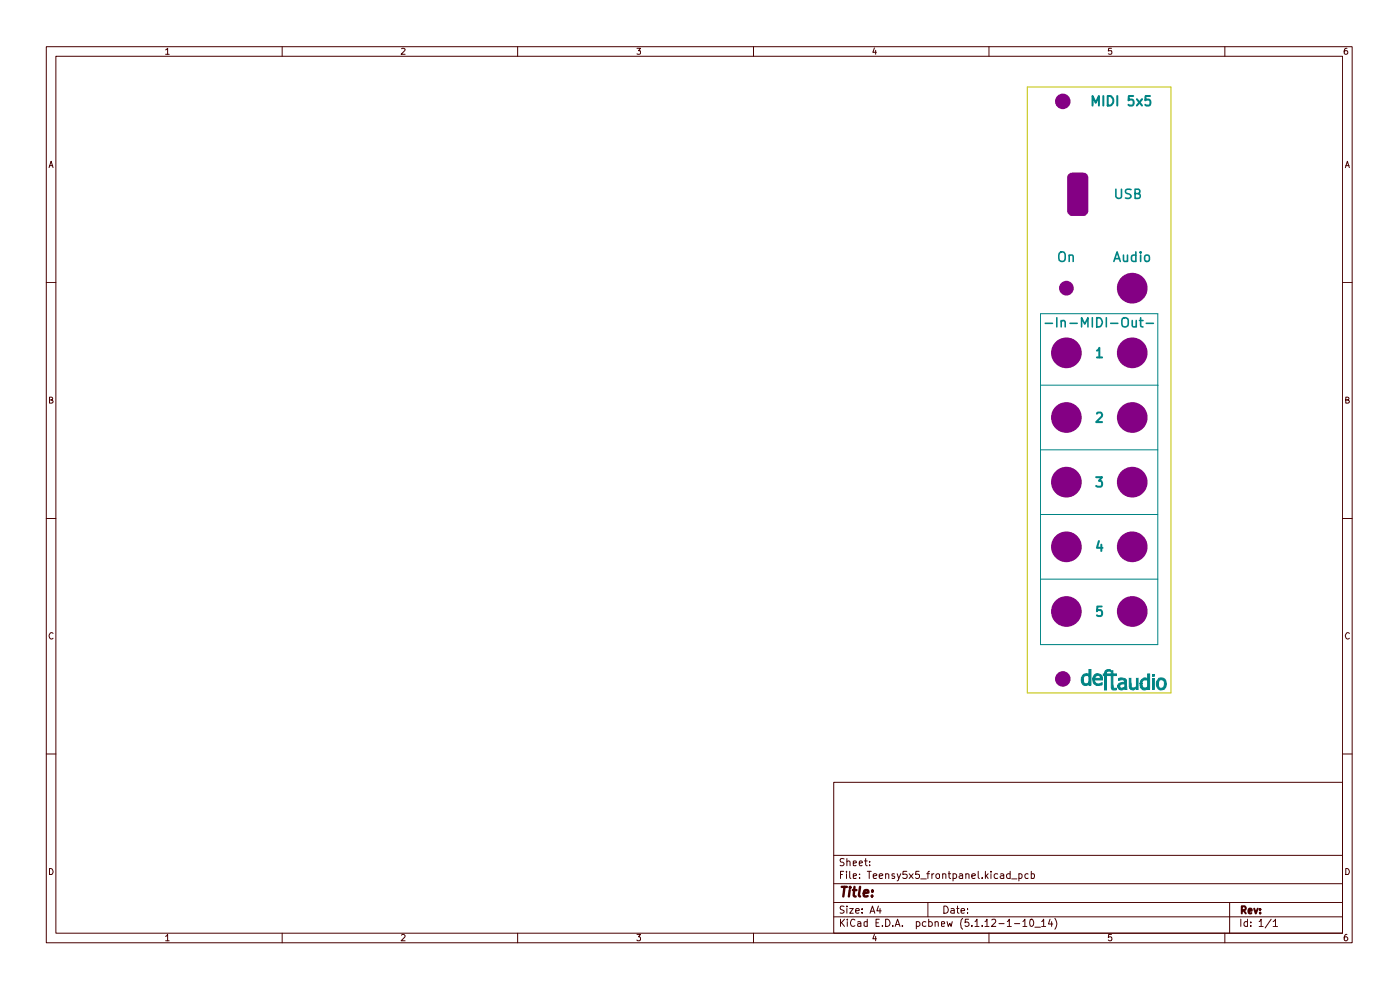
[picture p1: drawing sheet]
<svg xmlns="http://www.w3.org/2000/svg" width="297mm" height="210mm" viewBox="0 0 297 210" stroke-linecap="round" stroke-linejoin="round" font-family="sans-serif">
<g fill="none" stroke="#480000" stroke-width=".21">
<path d="M9.8 9.9h277.1v190.1h-277.1zM11.9 11.9h272.9v186.1h-272.9zM35.1 10.6l.5-.4v1.3M35.1 11.5h.8M59.9 9.9v2M85.2 10.3l.5-.1 .2 .4-.8 .9h.8M109.8 9.9v2M135.1 10.2h.8l-.4 .6h.3v.6h-.7M159.9 9.9v2M185.5 10.2l-.3 .9h.7M185.8 10.7v.8M209.8 9.9v2"/>
<path d="M235.8 10.2h-.6l-.1 .6h.7a.48 .48 0 0 1 0 .6 .48 .48 0 0 1-.7 0M259.8 9.9v2M285.7 10.2l-.4 .1-.1 1 .2 .2 .4-.1 .1-.4-.2-.2h-.5v.2M10.4 35.6l.4-1.4 .5 1.4M10.5 35.1h.7M285.4 35.6l.4-1.4 .5 1.4M285.5 35.1h.7M9.8 59.9h2.1M284.8 59.9h2.1M10.5 84.8h.6v-.5l-.6-.1v1.3h.5l.3-.4-.4-.3M285.5 84.8h.6v-.5l-.6-.1v1.3h.5l.3-.4-.4-.3M9.8 110h2.1"/>
<path d="M284.8 110h2.1M11.3 134.4a.57 .57 0 0 0-.8 0 .57 .57 0 0 0 0 .8l.3 .4 .5-.2M286.3 134.4a.57 .57 0 0 0-.8 0 .57 .57 0 0 0 0 .8l.3 .4 .5-.2M9.8 159.9h2.1M284.8 159.9h2.1M176.9 165.9h107.9v32.1h-107.9zM10.5 184.2a.71 .71 0 0 1 .7 .5 .71 .71 0 0 1-.2 .8h-.5zM35.1 198.6l.5-.4v1.4M35.1 199.6h.8M59.9 198v2M85.2 198.4l.1-.2h.4l.2 .4-.8 1h.8M109.8 198v2"/>
<path d="M135.1 198.2h.8l-.4 .5 .4 .3-.1 .5-.5 .1-.2-.2M159.9 198v2M176.9 194.5h107.9M176.9 191.4h107.9M176.9 187.5h107.9M176.9 181.4h107.9M178.3 195v1.5M178.3 185.5h.4M178.5 195.7l.7 .8M179 184.8h-.7v1.6M179.1 192.3h-.8a.61 .61 0 0 0 .1 .6 .61 .61 0 0 0 .6 .2l.1 .4a.6 .6 0 0 1-.9 .1M179.1 182.2h-.8a.53 .53 0 0 0 .1 .6 .53 .53 0 0 0 .5 .2l.2 .2-.2 .4h-.7"/>
<path d="M179.2 195l-.9 .9M179.6 184.8v.2M179.6 185.3v1.1M179.7 192.2v.2M179.7 182.8v-.1a.36 .36 0 0 1 .6 .2v.7M179.7 182.1v1.5M179.7 192.7v1M179.7 195v.2M179.7 195.5v1M180.3 192.7h.7l-.7 1h.7M180.3 184.8v1.3l.2 .3M181 185.8l.7-.1-.2-.4-.5 .1v.9h.6"/>
<path d="M181 183.1l.7-.1-.2-.4-.5 .1v.9h.6M181.4 195.2l-.4-.2a.78 .78 0 0 0-.6 .7 .78 .78 0 0 0 .6 .8l.4-.2M181.5 193.2l.8-.1-.1-.3-.4-.1-.3 .3v.5l.3 .2 .4-.1M181.9 195.6h.6l.1 .9M182.3 183.1l.7-.1-.2-.4-.4 .1-.1 .7 .2 .2h.4M182.4 186.2v.2M182.4 185.4v.1M182.6 195.9l-.7 .1v.4h.7M182.9 193.5v.2M182.9 192.8v.2M183.4 182.6h.6M183.6 182.1v1.3l.4 .2"/>
<path d="M184 195.6l-.4-.1-.3 .2v.6l.3 .2 .4-.1M184 195v1.5M184 184.8h.8M184.4 184.8v1.6M184.5 183.5v.1M184.5 182.7v.2M184.6 193.7l.5-1.5 .5 1.5M184.7 193.3h.7M185.3 185.8l.7-.1-.1-.3-.4-.1-.2 .2v.8h.6M185.5 198.2l-.3 .9h.7M185.8 198.6v1M185.8 195.7h.6"/>
<path d="M186.4 192.2l-.4 1h.9M186.5 195h-.7v1.5h.7M186.5 185.8l.8-.1-.1-.3-.4-.1-.3 .2 .1 .8h.6M186.7 192.7v1M187.2 196.3v.2M187.9 195a.78 .78 0 0 1 .9 .7 .78 .78 0 0 1-.9 .8zM187.9 185.5l.2-.2 .5 .2v.9M187.9 185.3v1.1M189.4 196.3v.2M189.7 185.4h-.5v.4l.6 .2-.1 .4-.5-.1M189.9 196.5l.5-1.5 .5 1.5M190.1 196.1h.7"/>
<path d="M190.3 185.3l.4 1.1M191.1 185.3l-.5 1.4-.3 .2M191.4 196.3v.2M192.4 184.8h-.8l-.1 .7h.9v.7l-.3 .2-.6-.2M192.9 185.3l.8 1.1M193.7 185.3l-.8 1.1M194.4 195.6h.6l.2 .7a.52 .52 0 0 1-.8 .1M194.4 195.5v1.5M195 184.8h-.7l-.1 .7h.8v.7l-.3 .2h-.3l-.2-.2M195.3 186.4h1.2M196.4 195.6h-.6l-.1 .7a.52 .52 0 0 0 .7 .1M196.6 185.3h.6"/>
<path d="M196.8 191.4v3.1M197 195.6h.6l.2 .7a.52 .52 0 0 1-.8 .1M197 195v1.5M197.2 184.8l-.4 .3v1.3M197.7 185.3v1.1M198.1 185.3l-.4 .3M198.4 195.7l.2-.2 .4 .1 .1 .9M198.4 195.5v1M198.5 185.6a.45 .45 0 0 1 .8-.1v.7l-.2 .2-.5-.2zM199.7 196l.7-.1-.2-.4-.5 .1v.8h.6M200 185.5l.2-.2 .5 .2v.9M200 185.3v1.1"/>
<path d="M200.2 192.2a.78 .78 0 0 1 1 .8 .78 .78 0 0 1-1 .7zM200.9 195.5l.3 1 .3-.7 .3 .7 .2-1M201.2 185.3h.5M201.3 184.8v1.3l.4 .3M201.8 192.8h.6v.9M202.2 185.4a.52 .52 0 0 1 .7 .2l-.1 .7h-.6M202.2 185.3v1.6M202.4 193.1h-.5l-.2 .3 .2 .3 .5-.1M202.9 192.7h.6M203.1 192.2v1.3l.4 .2M203.5 185.4l.5-.1 .2 .2v.9M203.9 193.2l.7-.1v-.3l-.5-.1-.2 .3v.5l.2 .2 .5-.1"/>
<path d="M204.2 194.8a1.74 1.74 0 0 0 0 2.3M204.2 185.7l-.7 .2 .2 .5 .5-.1M204.9 185.5l.2-.2 .5 .2v.9M204.9 185.3v1.1M205.2 193.5v.2M205.2 192.8v.2M205.5 195h-.7l-.1 .7 .2-.1 .5 .1 .2 .6-.4 .2h-.3l-.2-.2M206.2 196.3v.2M206.2 185.8l.7-.1-.1-.3-.4-.1-.2 .2v.8h.6M206.8 195.5l.5-.5v1.5M206.8 196.5h.9M207.5 184.8v1.3l.3 .3"/>
<path d="M208.4 196.3v.2M208.4 186.2v.2M209 195.5l.4-.5v1.5M209 196.5h.8M209 184.8v1.6M209.2 185.8l.4 .6M209.6 185.3l-.6 .6M209.8 198v2M210.2 184.8v.2M210.2 185.3v1.1M210.4 195.2l.6-.2 .2 .1v.4l-.9 1h.9M211.7 185.4l-.5-.1-.3 .3v.4l.3 .4 .5-.1"/>
<path d="M211.9 195.9h1.1M212.3 185.4l.4-.1 .2 .2v.9M212.9 185.7l-.7 .2 .2 .5 .5-.1M213.7 195.5l.4-.5v1.5M213.7 196.5h.8M214.3 185.4a.52 .52 0 0 0-.8 .2l.2 .7h.6M214.3 184.8v1.6M214.6 186.4h1.1M215.2 195.9h1.1M216.2 185.4l.4-.1 .2 .3v.4l-.2 .4-.4-.1M216.2 185.3v1.6M217 195.5l.4-.5v1.5"/>
<path d="M217 196.5h.8M218.1 185.4l-.4-.1-.3 .3v.4l.3 .4 .4-.1M218.5 195.2l.3-.2a.82 .82 0 0 1 .5 .7 .82 .82 0 0 1-.5 .8l-.3-.2-.1-.4zM218.8 185.4l.4-.1 .3 .3-.1 .7h-.6M218.8 184.8v1.6M219.5 196.7h1.2M221 195.5l.4-.5v1.5M221 196.5h.8M222.8 195l-.4 1h1M223.1 195.5v1M223.8 194.8a1.74 1.74 0 0 1 0 2.3M235.8 198.2h-.6l-.1 .7 .3-.2 .4 .1v.7l-.4 .1-.3-.2"/>
<path d="M259.8 198v2M260.9 191.4v6.6M263.2 195v1.5M264.7 195.6l-.5-.1-.3 .3v.5l.3 .2 .5-.1M264.7 195v1.5M265.3 196.3v.2M265.3 195.6v.1M267.1 195.5l.4-.5v1.5M267.1 196.5h.9M269.7 195l-1.3 1.8M270.1 195.5l.5-.5v1.5M270.1 196.5h.9"/>
<path d="M285.5 184.2a.71 .71 0 0 1 .7 .5 .71 .71 0 0 1-.2 .8h-.5zM285.7 198.2a.58 .58 0 0 0-.5 .6v.7l.5 .1 .2-.3v-.3l-.2-.3h-.3l-.2 .3"/>
</g>
<path d="M263.4 193.1h.6a.47 .47 0 0 0 .3-.4 .47 .47 0 0 0-.3-.5h-.6v1.6M263.8 193.1l.5 .7M264.9 193.3l.7-.1-.2-.5-.4 .1-.1 .8 .1 .2 .5-.1M266.1 192.7l.3 1.1 .4-1.1M267.3 193.6v.2M267.3 192.8v.2" fill="none" stroke="#480000" stroke-width=".42"/>
<path d="M178.6 188.1h1.1M179.2 188.1l-.3 2.1M180.3 188.8l-.2 1.4M180.3 188.1v.3M180.9 188.8h.8M181.3 188.1l-.2 1.8 .4 .3M182.5 188.1l-.3 1.8 .3 .3M183.2 189.5l1-.2-.1-.4h-.7l-.2 1 .3 .3 .6-.1M185 190v.2M185.1 188.9v.2" fill="none" stroke="#480000" stroke-width=".51"/>
<path d="M217.9 18.5h30.5v128.5h-30.5z" fill="none" stroke="#c2c200" stroke-width=".21"/>
<path d="M220.7 66.5h24.9v70.2h-24.9zM220.7 81.7h25M220.7 95.4h24.9M220.7 109.1h24.9M220.7 122.9h24.9" fill="none" stroke="#008484" stroke-width=".21"/>
<g fill="none" stroke="#008484" stroke-width=".42">
<path d="M231.8 22.4v-2l.7 1.4 .6-1.4v2M234.1 20.4v2M235 20.4a1.03 1.03 0 0 1 1.2 1 1.03 1.03 0 0 1-1.2 1zM237 20.4v2M240.4 20.4h-.9l-.1 .9 .2-.2 .7 .1 .2 .3-.1 .7-.2 .2h-.6l-.2-.2M241.2 21l1.1 1.4M242.3 21l-1.1 1.4M244 20.4h-1v.9l.2-.2 .7 .1 .2 .3-.1 .7-.3 .2h-.5l-.2-.2M232.7 74.4l.5-.6v2M232.7 75.8h1.1M232.7 87.8l.3-.3h.5l.3 .6-1.3 1.4h1.3M232.5 101.2h1.3l-.7 .8h.4a.73 .73 0 0 1 0 1.3l-1-.2"/>
<path d="M233.1 114.8l-.4 1.4h1.2M233.6 115.5v1.4M233.7 128.7h-.9l-.1 1 .3-.3h.5a.73 .73 0 0 1 0 1.3h-.5l-.3-.2"/>
</g>
<g fill="none" stroke="#008484" stroke-width=".34">
<path d="M224.7 53.8a.67 .67 0 0 1 .8-.4 .67 .67 0 0 1 .5 .7l-.1 1.1a.71 .71 0 0 1-.8 .2 .71 .71 0 0 1-.5-.6zM226.8 54.3l.3-.2 .5 .1 .1 1.3M226.8 54.1v1.4M236.3 55.5l.7-2.1 .7 2.1M236.5 54.9h1M236.7 40.1v1.6a.67 .67 0 0 0 1.2 0v-1.6M238.3 54.1l.1 1.3 .5 .1 .3-.2M239.2 54.1v1.4M239.9 40.2a.86 .86 0 0 0-1.1 .3 .46 .46 0 0 0 .4 .6l.5 .1 .2 .5-.4 .4-.7-.1M240.8 41.1l.8-.1 .2-.3-.2-.5-.8-.1v2h.8l.3-.4a.49 .49 0 0 0-.4-.6M241 54.2h-.8a.97 .97 0 0 0 0 1.2h.8M241 53.4v2.1"/>
<path d="M242 53.4l-.2 .1 .2 .2v-.3v.3M242 54.1v1.4M242.9 54.3l.3-.2 .5 .1a.97 .97 0 0 1 0 1.2h-.7a1.02 1.02 0 0 1-.1-1.1zM221.7 68.6h1.6M224.2 67.4v1.9M225.1 68.2l.4-.2 .4 .2 .1 1.1M225.1 68v1.3M227 68.6h1.5M229.4 69.3v-1.9l.7 1.3 .7-1.3v1.9M231.7 67.4v1.9M232.7 67.4a.99 .99 0 0 1 1.2 1 .99 .99 0 0 1-1.2 .9zM234.7 67.4v1.9"/>
<path d="M235.6 68.6h1.6M238.1 67.6a.71 .71 0 0 1 .7-.2 .71 .71 0 0 1 .6 .6l-.1 1.1a.71 .71 0 0 1-.8 .2 .71 .71 0 0 1-.5-.6zM240.2 68l.1 1.3h.5l.2-.1M241 68v1.3M241.7 68h.8M242 67.4v1.7l.1 .2h.4M243.2 68.6h1.5"/>
</g>
<path d="M234.5 142.3l.5-.3 .6 .1v.3l-.9 .1v.4l.1 .1h1v-.7h.3v.7h.8v.3h-.8l.1 2.6 .7 .1-.1 .3h-.7l-.3-.1v-2.9h-1.1v3h-.4v-3h-.2v-.3h.2z" fill="#008484"/>
<path d="M234.5 142.3l.5-.3 .6 .1v.3l-.9 .1v.4l.1 .1h1v-.7h.3v.7h.8v.3h-.8l.1 2.6 .7 .1-.1 .3h-.7l-.3-.1v-2.9h-1.1v3h-.4v-3h-.2v-.3h.2z" fill="none" stroke="#008484" stroke-width=".21"/>
<path d="M229.9 143a.97 .97 0 0 1 1.1 0v-1h.4v3.4h-.3l-.1-.2a.97 .97 0 0 1-1.1 .1 .97 .97 0 0 1-.5-1.1h.4a.62 .62 0 0 0 .5 .9 .62 .62 0 0 0 .7-.6v-.9l-.2-.3-.7 .1-.3 .3v.5h-.4v-.4z" fill="#008484"/>
<path d="M229.7 143.2l.2-.2a.97 .97 0 0 1 1.1 0v-1h.4v3.4h-.3l-.1-.2a.97 .97 0 0 1-1.1 .1 .97 .97 0 0 1-.5-1.1h.4a.62 .62 0 0 0 .5 .9 .62 .62 0 0 0 .7-.6v-.9l-.2-.3-.7 .1-.3 .3v.5h-.4v-.4z" fill="none" stroke="#008484" stroke-width=".21"/>
<path d="M232.2 143.1a1.07 1.07 0 0 1 1.2 0 1.07 1.07 0 0 1 .5 1.1h-1.7a.92 .92 0 0 0 .6 .9 .92 .92 0 0 0 1-.3v.4a1.37 1.37 0 0 1-2-1.1l.1-.2h1.6l-.2-.5a.72 .72 0 0 0-1.1 .5h-.3z" fill="#008484"/>
<path d="M232.2 143.1a1.07 1.07 0 0 1 1.2 0 1.07 1.07 0 0 1 .5 1.1h-1.7a.92 .92 0 0 0 .6 .9 .92 .92 0 0 0 1-.3v.4a1.37 1.37 0 0 1-2-1.1l.1-.2h1.6l-.2-.5a.72 .72 0 0 0-1.1 .5h-.3z" fill="none" stroke="#008484" stroke-width=".21"/>
<path d="M237.3 144a1.44 1.44 0 0 1 1.7 .3l.1 2h-.5v-.3a.84 .84 0 0 1-.9 .3 .84 .84 0 0 1-.6-.8h.4a.56 .56 0 0 0 .5 .5 .56 .56 0 0 0 .6-.4v-.6l-.3 .1a.67 .67 0 0 0-.8 .4h-.4l.2-.4 1.3-.4-.1-.3a.78 .78 0 0 0-1.1-.1h-.1z" fill="#008484"/>
<path d="M237.3 144a1.44 1.44 0 0 1 1.7 .3l.1 2h-.5v-.3a.84 .84 0 0 1-.9 .3 .84 .84 0 0 1-.6-.8h.4a.56 .56 0 0 0 .5 .5 .56 .56 0 0 0 .6-.4v-.6l-.3 .1a.67 .67 0 0 0-.8 .4h-.4l.2-.4 1.3-.4-.1-.3a.78 .78 0 0 0-1.1-.1h-.1z" fill="none" stroke="#008484" stroke-width=".21"/>
<path d="M239.6 143.9h.3l.1 1.9a.82 .82 0 0 0 1.1-.1v-1.8h.3v2.4h-.3v-.3a.85 .85 0 0 1-.9 .3 .85 .85 0 0 1-.6-.6z" fill="#008484"/>
<path d="M239.6 143.9h.3l.1 1.9a.82 .82 0 0 0 1.1-.1v-1.8h.3v2.4h-.3v-.3a.85 .85 0 0 1-.9 .3 .85 .85 0 0 1-.6-.6z" fill="none" stroke="#008484" stroke-width=".21"/>
<path d="M242.2 144.1l.5-.3 .8 .2v-1h.4v3.3h-.4l-.1-.2a.82 .82 0 0 1-1 .2l-.5-.5v-.8h.4l.2 .9h.7l.3-.2v-1.4l-.9-.1-.2 .3-.1 .5h-.4v-.5z" fill="#008484"/>
<path d="M242.2 144.1l.5-.3 .8 .2v-1h.4v3.3h-.4l-.1-.2a.82 .82 0 0 1-1 .2l-.5-.5v-.8h.4l.2 .9h.7l.3-.2v-1.4l-.9-.1-.2 .3-.1 .5h-.4v-.5z" fill="none" stroke="#008484" stroke-width=".21"/>
<path d="M245.8 143.9a1.25 1.25 0 0 1 1.4 .3 1.25 1.25 0 0 1 .2 1.5 1.04 1.04 0 0 1-1 .6 1.04 1.04 0 0 1-1-.6l-.1-.6h.4a.67 .67 0 0 0 .6 .9 .67 .67 0 0 0 .7-.8v-.5l-.2-.4a.61 .61 0 0 0-.9 0l-.2 .8h-.4v-.4z" fill="#008484"/>
<path d="M244.5 143.9h.4v2.4h-.4zM245.8 143.9a1.25 1.25 0 0 1 1.4 .3 1.25 1.25 0 0 1 .2 1.5 1.04 1.04 0 0 1-1 .6 1.04 1.04 0 0 1-1-.6l-.1-.6h.4a.67 .67 0 0 0 .6 .9 .67 .67 0 0 0 .7-.8v-.5l-.2-.4a.61 .61 0 0 0-.9 0l-.2 .8h-.4v-.4z" fill="none" stroke="#008484" stroke-width=".21"/>
<path d="M244.7 143.9v2.4" fill="none" stroke="#008484" stroke-width=".42"/>
<path d="M244.5 143h.4v.5h-.4z" fill="#008484"/>
<path d="M244.5 143h.4v.5h-.4z" fill="none" stroke="#008484" stroke-width=".21"/>
<g fill="#840084">
<path d="M226.5 37.2l.6-.5 .4-.1h2.3a1.19 1.19 0 0 1 1.1 .9l-.1 7.6-.8 .7h-2.8l-.8-.8z"/>
<circle cx="226.2" cy="61.1" r="1.57"/>
<circle cx="226.2" cy="74.8" r="3.3"/>
<circle cx="240.2" cy="61.1" r="3.3"/>
<circle cx="240.2" cy="74.8" r="3.3"/>
<circle cx="225.5" cy="21.5" r="1.65"/>
<circle cx="226.2" cy="88.6" r="3.3"/>
<circle cx="240.2" cy="102.3" r="3.3"/>
<circle cx="240.2" cy="88.6" r="3.3"/>
<circle cx="226.2" cy="102.3" r="3.3"/>
<circle cx="240.2" cy="116" r="3.3"/>
<circle cx="240.2" cy="129.7" r="3.3"/>
<circle cx="226.2" cy="116" r="3.3"/>
<circle cx="225.5" cy="144" r="1.65"/>
<circle cx="226.2" cy="129.7" r="3.3"/>
</g>
</svg>
